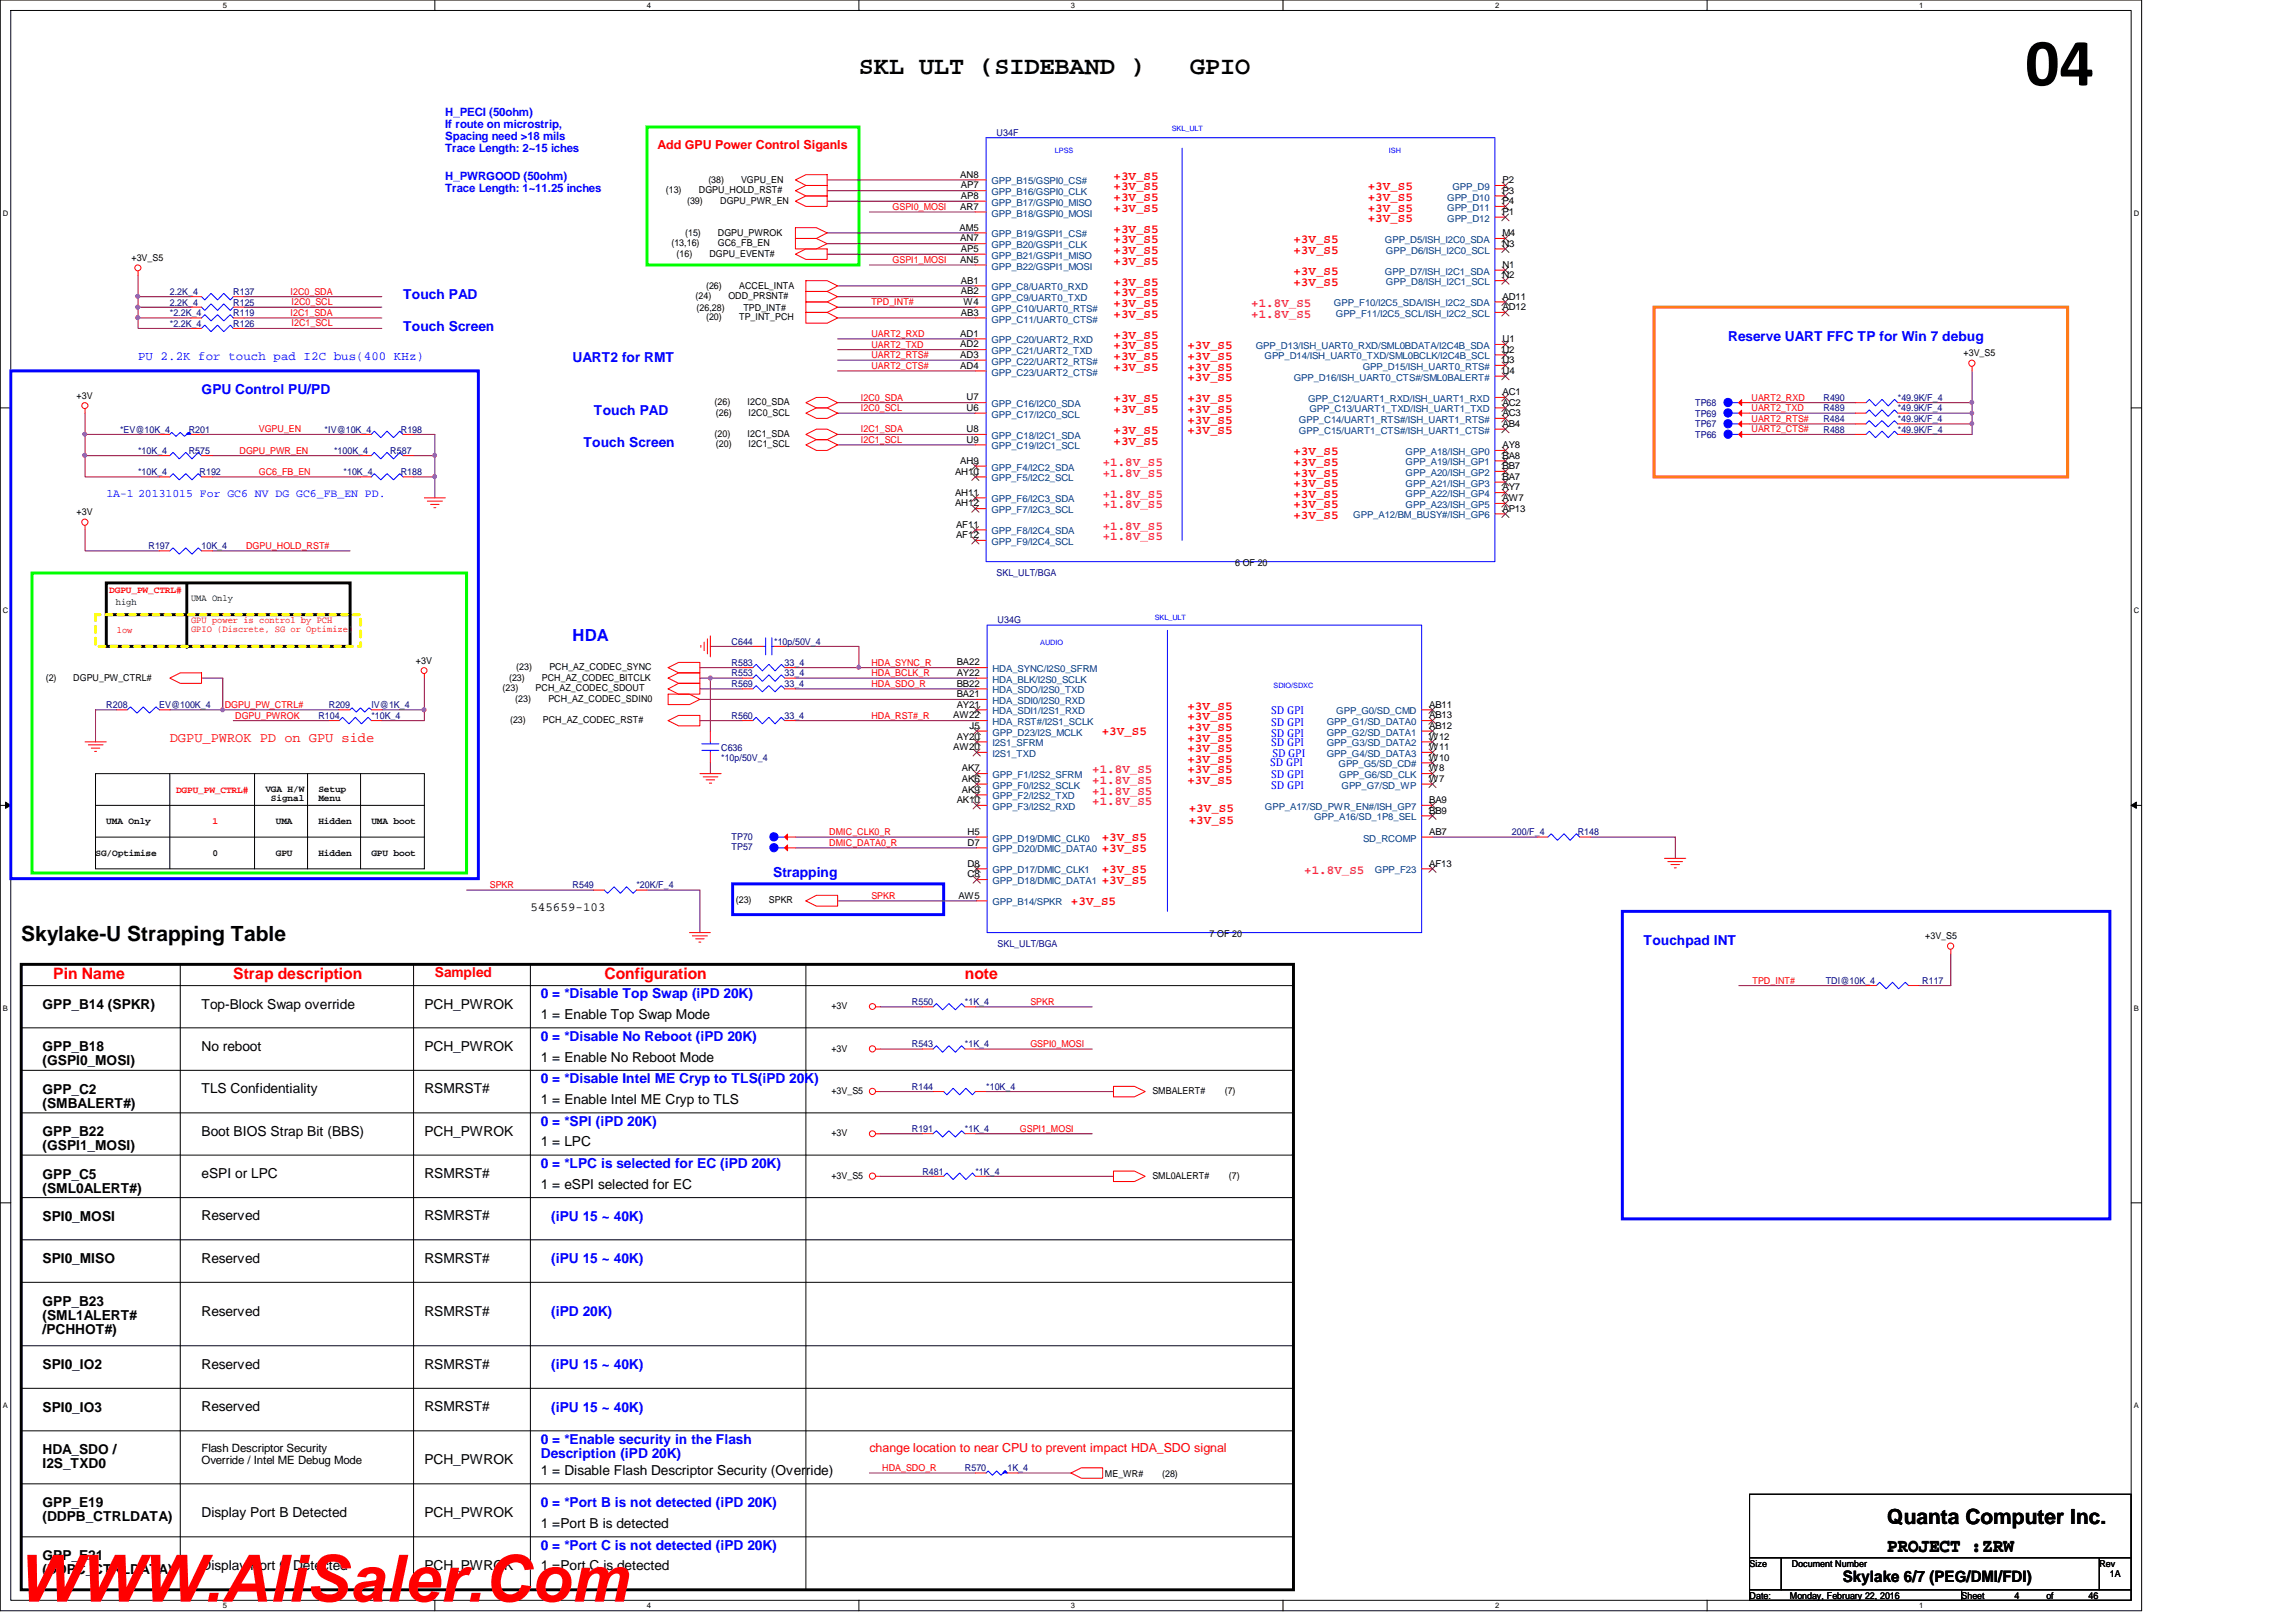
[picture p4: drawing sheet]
<svg xmlns="http://www.w3.org/2000/svg" width="297mm" height="210mm" viewBox="0 0 297 210" stroke-linecap="round" stroke-linejoin="round" font-family="sans-serif">
<defs><g id="words">
<text font-size="8.8" x="262" y="11">04</text>
<text font-size="8.5" fill="#f00" x="2.5" y="207.3">WWW.AliSaler.Com</text>
<g font-size="3.3">
<text x="111.1" y="9.6">SKL ULT (SIDEBAND )</text>
<text x="154" y="9.6">GPIO</text>
</g>
<g font-size="2.7">
<text x="2.7" y="121.8">Skylake-U Strapping Table</text>
<text x="244.2" y="197.3">Quanta Computer Inc.</text>
</g>
<text font-size="2.3" x="244.2" y="200.8">PROJECT :ZRW</text>
<text font-size="2.2" fill="#00f" x="74.1" y="82.9">HDA</text>
<g font-size="2" fill="#f00">
<text x="6.9" y="126.7">Pin Name</text>
<text x="30.2" y="126.7">Strap description</text>
<text x="78.2" y="126.7">Configuration</text>
<text x="124.8" y="126.7">note</text>
</g>
<text font-size="2" x="238.4" y="204.8">Skylake 6/7 (PEG/DMI/FDI)</text>
<g font-size="1.8" fill="#00f">
<text x="52.2" y="38.6">Touch PAD</text>
<text x="52.2" y="42.8">Touch Screen</text>
<text x="74.1" y="46.9">UART2 for RMT</text>
<text x="223.6" y="44.2">Reserve UART FFC TP for Win 7 debug</text>
<text x="26.1" y="51">GPU Control PU/PD</text>
<text x="76.8" y="53.8">Touch PAD</text>
<text x="75.5" y="57.9">Touch Screen</text>
<text x="100" y="113.5">Strapping</text>
<text x="212.6" y="122.3">Touchpad INT</text>
<text x="70" y="129.2">0 = *Disable Top Swap (iPD 20K)</text>
<text x="70" y="134.7">0 = *Disable No Reboot (iPD 20K)</text>
<text x="70" y="140.2">0 = *Disable Intel ME Cryp to TLS(iPD 20K)</text>
<text x="70" y="145.7">0 = *SPI (iPD 20K)</text>
<text x="70" y="151.1">0 = *LPC is selected for EC (iPD 20K)</text>
<text x="71.3" y="158">(iPU 15 ~ 40K)</text>
<text x="71.3" y="163.5">(iPU 15 ~ 40K)</text>
<text x="71.3" y="170.3">(iPD 20K)</text>
<text x="71.3" y="177.2">(iPU 15 ~ 40K)</text>
<text x="71.3" y="182.7">(iPU 15 ~ 40K)</text>
<text x="70" y="186.8">0 = *Enable security in the Flash</text>
<text x="70" y="188.6">Description (iPD 20K)</text>
<text x="70" y="195">0 = *Port B is not detected (iPD 20K)</text>
<text x="70" y="200.5">0 = *Port C is not detected (iPD 20K)</text>
</g>
<g font-size="1.8" fill="#f00">
<text x="22" y="96">DGPU_PWROK PD on GPU side</text>
<text x="56.3" y="126.4">Sampled</text>
</g>
<g font-size="1.8">
<text x="5.5" y="130.6">GPP_B14 (SPKR)</text>
<text x="26.1" y="130.5">Top-Block Swap override</text>
<text x="54.9" y="130.5">PCH_PWROK</text>
<text x="70" y="131.9">1 = Enable Top Swap Mode</text>
<text x="5.5" y="136.1">GPP_B18</text>
<text x="5.5" y="137.9">(GSPI0_MOSI)</text>
<text x="26.1" y="136">No reboot</text>
<text x="54.9" y="136">PCH_PWROK</text>
<text x="70" y="137.4">1 = Enable No Reboot Mode</text>
<text x="5.5" y="141.5">GPP_C2</text>
<text x="5.5" y="143.3">(SMBALERT#)</text>
<text x="26.1" y="141.5">TLS Confidentiality</text>
<text x="54.9" y="141.5">RSMRST#</text>
<text x="70" y="142.9">1 = Enable Intel ME Cryp to TLS</text>
<text x="5.5" y="147">GPP_B22</text>
<text x="5.5" y="148.8">(GSPI1_MOSI)</text>
<text x="26.1" y="147">Boot BIOS Strap Bit (BBS)</text>
<text x="54.9" y="147">PCH_PWROK</text>
<text x="70" y="148.3">1 = LPC</text>
<text x="5.5" y="152.5">GPP_C5</text>
<text x="5.5" y="154.3">(SML0ALERT#)</text>
<text x="26.1" y="152.5">eSPI or LPC</text>
<text x="54.9" y="152.5">RSMRST#</text>
<text x="70" y="153.8">1 = eSPI selected for EC</text>
<text x="5.5" y="158">SPI0_MOSI</text>
<text x="26.1" y="157.9">Reserved</text>
<text x="54.9" y="157.9">RSMRST#</text>
<text x="5.5" y="163.5">SPI0_MISO</text>
<text x="26.1" y="163.4">Reserved</text>
<text x="54.9" y="163.4">RSMRST#</text>
<text x="5.5" y="169">GPP_B23</text>
<text x="5.5" y="170.8">(SML1ALERT#</text>
<text x="5.5" y="172.6">/PCHHOT#)</text>
<text x="26.1" y="170.3">Reserved</text>
<text x="54.9" y="170.3">RSMRST#</text>
<text x="5.5" y="177.2">SPI0_IO2</text>
<text x="26.1" y="177.2">Reserved</text>
<text x="54.9" y="177.2">RSMRST#</text>
<text x="5.5" y="182.7">SPI0_IO3</text>
<text x="26.1" y="182.6">Reserved</text>
<text x="54.9" y="182.6">RSMRST#</text>
<text x="5.5" y="188.2">HDA_SDO /</text>
<text x="5.5" y="190">I2S_TXD0</text>
<text x="54.9" y="189.5">PCH_PWROK</text>
<text x="70" y="190.9">1 = Disable Flash Descriptor Security (Override)</text>
<text x="5.5" y="195">GPP_E19</text>
<text x="5.5" y="196.8">(DDPB_CTRLDATA)</text>
<text x="26.1" y="196.3">Display Port B Detected</text>
<text x="54.9" y="196.3">PCH_PWROK</text>
<text x="70" y="197.7">1 =Port B is detected</text>
<text x="5.5" y="201.9">GPP_E21</text>
<text x="5.5" y="203.7">(DDPC_CTRLDATA)</text>
<text x="26.1" y="203.2">Display Port C Detected</text>
<text x="54.9" y="203.2">PCH_PWROK</text>
<text x="70" y="203.2">1 =Port C is detected</text>
</g>
<g font-size="1.6" fill="#f00">
<text x="85" y="19.3">Add GPU Power Control Siganls</text>
<text x="144.1" y="23.3">+3V_S5</text>
<text x="144.1" y="26">+3V_S5</text>
<text x="144.1" y="27.4">+3V_S5</text>
<text x="144.1" y="24.6">+3V_S5</text>
<text x="176.9" y="24.6">+3V_S5</text>
<text x="176.9" y="26">+3V_S5</text>
<text x="176.9" y="27.4">+3V_S5</text>
<text x="176.9" y="28.8">+3V_S5</text>
<text x="144.1" y="30.1">+3V_S5</text>
<text x="144.1" y="31.5">+3V_S5</text>
<text x="144.1" y="32.9">+3V_S5</text>
<text x="144.1" y="34.2">+3V_S5</text>
<text x="167.3" y="31.5">+3V_S5</text>
<text x="167.3" y="32.9">+3V_S5</text>
<text x="167.3" y="35.6">+3V_S5</text>
<text x="144.1" y="37">+3V_S5</text>
<text x="144.1" y="38.4">+3V_S5</text>
<text x="144.1" y="39.8">+3V_S5</text>
<text x="144.1" y="41.1">+3V_S5</text>
<text x="167.3" y="37">+3V_S5</text>
<text x="144.1" y="43.9">+3V_S5</text>
<text x="144.1" y="45.2">+3V_S5</text>
<text x="144.1" y="46.6">+3V_S5</text>
<text x="144.1" y="48">+3V_S5</text>
<text x="153.6" y="45.2">+3V_S5</text>
<text x="153.6" y="46.6">+3V_S5</text>
<text x="153.6" y="48">+3V_S5</text>
<text x="144.1" y="52.1">+3V_S5</text>
<text x="144.1" y="53.5">+3V_S5</text>
<text x="153.6" y="49.4">+3V_S5</text>
<text x="153.6" y="52.1">+3V_S5</text>
<text x="153.6" y="53.5">+3V_S5</text>
<text x="144.1" y="56.2">+3V_S5</text>
<text x="144.1" y="57.6">+3V_S5</text>
<text x="153.6" y="54.8">+3V_S5</text>
<text x="153.6" y="56.2">+3V_S5</text>
<text x="167.3" y="58.9">+3V_S5</text>
<text x="167.3" y="60.3">+3V_S5</text>
<text x="167.3" y="61.7">+3V_S5</text>
<text x="167.3" y="63.1">+3V_S5</text>
<text x="167.3" y="64.4">+3V_S5</text>
<text x="167.3" y="65.8">+3V_S5</text>
<text x="167.3" y="67.2">+3V_S5</text>
<text x="142.5" y="95.2">+3V_S5</text>
<text x="153.6" y="91.9">+3V_S5</text>
<text x="153.6" y="93.2">+3V_S5</text>
<text x="153.6" y="94.6">+3V_S5</text>
<text x="153.6" y="96">+3V_S5</text>
<text x="153.6" y="97.4">+3V_S5</text>
<text x="153.6" y="98.7">+3V_S5</text>
<text x="153.6" y="100.1">+3V_S5</text>
<text x="153.6" y="101.5">+3V_S5</text>
<text x="153.8" y="105">+3V_S5</text>
<text x="153.8" y="106.7">+3V_S5</text>
<text x="142.5" y="108.9">+3V_S5</text>
<text x="142.5" y="110.2">+3V_S5</text>
<text x="142.5" y="113">+3V_S5</text>
<text x="138.6" y="117.1">+3V_S5</text>
<text x="142.5" y="114.3">+3V_S5</text>
<text x="112.5" y="188">change location to near CPU to prevent impact HDA_SDO signal</text>
</g>
<g font-size="1.6" fill="#ff0080">
<text x="161.9" y="39.8">+1.8V_S5</text>
<text x="161.9" y="41.1">+1.8V_S5</text>
<text x="142.7" y="60.3">+1.8V_S5</text>
<text x="142.7" y="61.7">+1.8V_S5</text>
<text x="142.7" y="64.4">+1.8V_S5</text>
<text x="142.7" y="65.8">+1.8V_S5</text>
<text x="142.7" y="68.5">+1.8V_S5</text>
<text x="142.7" y="69.9">+1.8V_S5</text>
<text x="141.3" y="100.1">+1.8V_S5</text>
<text x="141.3" y="101.5">+1.8V_S5</text>
<text x="141.3" y="102.8">+1.8V_S5</text>
<text x="141.3" y="104.2">+1.8V_S5</text>
<text x="168.7" y="113.1">+1.8V_S5</text>
</g>
<text font-size="1.6" fill="#00f" x="17.9" y="46.5">PU 2.2K for touch pad I2C bus(400 KHz)</text>
<text font-size="1.6" x="68.6" y="117.9">545659-103</text>
<g font-size="1.5" fill="#00f">
<text x="57.6" y="15.1">H_PECI (50ohm)</text>
<text x="57.6" y="16.6">If route on microstrip,</text>
<text x="57.6" y="23.3">H_PWRGOOD (50ohm)</text>
<text x="57.6" y="18.1">Spacing need &gt;18 mils</text>
<text x="57.6" y="19.6">Trace Length: 2~15 iches</text>
<text x="57.6" y="24.8">Trace Length: 1~11.25 inches</text>
<text x="13.8" y="64.3">1A-1</text>
<text x="17.9" y="64.3">20131015 For GC6 NV DG GC6_FB_EN PD.</text>
<text x="164.5" y="92.5">SD GPI</text>
<text x="164.5" y="94">SD GPI</text>
<text x="164.5" y="95.3">SD GPI</text>
<text x="164.3" y="99.2">SD GPI</text>
<text x="164.5" y="96.6">SD GPI</text>
<text x="164.5" y="100.7">SD GPI</text>
<text x="164.6" y="98">SD GPI</text>
<text x="164.5" y="102.1">SD GPI</text>
</g>
<g font-size="1.5">
<text x="26.1" y="187.9">Flash Descriptor Security</text>
<text x="26.1" y="189.4">Override / Intel ME Debug Mode</text>
</g>
<g font-size="1.2" fill="#000080">
<text x="128.9" y="17.6">U34F</text>
<text x="22" y="39.5">2.2K_4</text>
<text x="22" y="38.1">2.2K_4</text>
<text x="22" y="40.9">*2.2K_4</text>
<text x="30.2" y="39.5">R125</text>
<text x="30.2" y="38.1">R137</text>
<text x="30.2" y="40.9">R119</text>
<text x="22" y="42.3">*2.2K_4</text>
<text x="30.2" y="42.3">R126</text>
<text x="219.3" y="53.9">TP69</text>
<text x="219.3" y="52.6">TP68</text>
<text x="235.9" y="53.3">R489</text>
<text x="235.9" y="51.9">R490</text>
<text x="245.5" y="53.3">*49.9K/F_4</text>
<text x="245.5" y="51.9">*49.9K/F_4</text>
<text x="15.5" y="56">*EV@10K_4</text>
<text x="17.9" y="58.7">*10K_4</text>
<text x="24.4" y="56">R201</text>
<text x="24.4" y="58.7">R575</text>
<text x="42" y="56">*IV@10K_4</text>
<text x="43.2" y="58.7">*100K_4</text>
<text x="50.5" y="58.7">R587</text>
<text x="51.9" y="56">R198</text>
<text x="219.3" y="55.3">TP67</text>
<text x="219.3" y="56.7">TP66</text>
<text x="235.9" y="54.6">R484</text>
<text x="235.9" y="56">R488</text>
<text x="245.5" y="54.6">*49.9K/F_4</text>
<text x="245.5" y="56">*49.9K/F_4</text>
<text x="17.9" y="61.5">*10K_4</text>
<text x="25.8" y="61.5">R192</text>
<text x="44.4" y="61.5">*10K_4</text>
<text x="51.9" y="61.5">R188</text>
<text x="19.2" y="71.1">R197</text>
<text x="26.1" y="71.1">10K_4</text>
<text x="128.9" y="74.5">SKL_ULT/BGA</text>
<text x="94.7" y="83.4">C644</text>
<text x="100.2" y="83.4">*10p/50V_4</text>
<text x="129.1" y="80.7">U34G</text>
<text x="94.6" y="88.9">R569</text>
<text x="94.7" y="87.5">R553</text>
<text x="94.7" y="86.1">R583</text>
<text x="101.5" y="88.9">33_4</text>
<text x="101.5" y="87.5">33_4</text>
<text x="101.5" y="86.1">33_4</text>
<text x="13.8" y="91.6">R208</text>
<text x="20.6" y="91.6">EV@100K_4</text>
<text x="41.2" y="93">R104</text>
<text x="42.5" y="91.6">R209</text>
<text x="48" y="93">*10K_4</text>
<text x="48" y="91.6">IV@1K_4</text>
<text x="94.6" y="93">R560</text>
<text x="101.5" y="93">33_4</text>
<text x="93.3" y="97.1">C636</text>
<text x="93.3" y="98.5">*10p/50V_4</text>
<text x="94.6" y="108.7">TP70</text>
<text x="94.7" y="110">TP57</text>
<text x="195.6" y="108.1">200/F_4</text>
<text x="204.1" y="108.1">R148</text>
<text x="74.1" y="115">R549</text>
<text x="82.3" y="115">*20K/F_4</text>
<text x="129.1" y="122.5">SKL_ULT/BGA</text>
<text x="118" y="130">R550</text>
<text x="124.8" y="130">*1K_4</text>
<text x="236.2" y="127.3">TDI@10K_4</text>
<text x="248.7" y="127.3">R117</text>
<text x="118" y="135.5">R543</text>
<text x="124.8" y="135.5">*1K_4</text>
<text x="118" y="141">R144</text>
<text x="127.6" y="141">*10K_4</text>
<text x="118" y="146.5">R191</text>
<text x="124.8" y="146.5">*1K_4</text>
<text x="119.3" y="152">R481</text>
<text x="126.2" y="152">*1K_4</text>
<text x="124.8" y="190.4">R570</text>
<text x="130.3" y="190.4">1K_4</text>
</g>
<g font-size="1.2">
<text x="91.6" y="23.6">(38)</text>
<text x="95.9" y="23.6">VGPU_EN</text>
<text x="124.2" y="23">AN8</text>
<text x="194.4" y="23.7">P2</text>
<text x="86.1" y="25">(13)</text>
<text x="88.9" y="26.4">(39)</text>
<text x="90.4" y="25">DGPU_HOLD_RST#</text>
<text x="93.2" y="26.4">DGPU_PWR_EN</text>
<text x="124.2" y="29.8">AM5</text>
<text x="124.2" y="27.1">AR7</text>
<text x="124.3" y="25.7">AP8</text>
<text x="124.3" y="24.4">AP7</text>
<text x="194.4" y="27.8">P1</text>
<text x="194.4" y="26.4">P4</text>
<text x="194.4" y="25.1">P3</text>
<text x="17" y="33.8">+3V_S5</text>
<text x="86.9" y="31.8">(13,16)</text>
<text x="87.5" y="33.2">(16)</text>
<text x="88.6" y="30.5">(15)</text>
<text x="91.8" y="33.2">DGPU_EVENT#</text>
<text x="92.9" y="31.8">GC6_FB_EN</text>
<text x="92.9" y="30.5">DGPU_PWROK</text>
<text x="124.2" y="34">AN5</text>
<text x="124.2" y="31.2">AN7</text>
<text x="124.3" y="32.6">AP5</text>
<text x="194.4" y="34.7">N1</text>
<text x="194.4" y="30.6">M4</text>
<text x="194.4" y="31.9">N3</text>
<text x="90" y="38.7">(24)</text>
<text x="90.1" y="40.2">(26,28)</text>
<text x="91.3" y="37.3">(26)</text>
<text x="91.3" y="41.4">(20)</text>
<text x="94.2" y="38.7">ODD_PRSNT#</text>
<text x="95.6" y="41.4">TP_INT_PCH</text>
<text x="95.6" y="37.3">ACCEL_INTA</text>
<text x="96.2" y="40.2">TPD_INT#</text>
<text x="124.3" y="38.1">AB2</text>
<text x="124.3" y="36.7">AB1</text>
<text x="124.3" y="40.8">AB3</text>
<text x="124.7" y="39.5">W4</text>
<text x="194.4" y="40.1">AD12</text>
<text x="194.4" y="38.8">AD11</text>
<text x="194.4" y="36">N2</text>
<text x="124.2" y="47.7">AD4</text>
<text x="124.2" y="46.3">AD3</text>
<text x="124.2" y="45">AD2</text>
<text x="124.2" y="43.6">AD1</text>
<text x="194.4" y="45.6">U2</text>
<text x="194.4" y="47">U3</text>
<text x="194.4" y="44.3">U1</text>
<text x="254" y="46.1">+3V_S5</text>
<text x="9.9" y="51.6">+3V</text>
<text x="92.5" y="52.4">(26)</text>
<text x="92.6" y="53.8">(26)</text>
<text x="96.7" y="52.4">I2C0_SDA</text>
<text x="96.9" y="53.8">I2C0_SCL</text>
<text x="125" y="53.2">U6</text>
<text x="125" y="51.8">U7</text>
<text x="194.4" y="48.4">U4</text>
<text x="194.4" y="53.8">AC3</text>
<text x="194.4" y="51.1">AC1</text>
<text x="194.4" y="52.5">AC2</text>
<text x="92.5" y="56.6">(20)</text>
<text x="92.6" y="57.9">(20)</text>
<text x="96.7" y="56.6">I2C1_SDA</text>
<text x="96.9" y="57.9">I2C1_SCL</text>
<text x="125" y="57.3">U9</text>
<text x="125" y="55.9">U8</text>
<text x="194.4" y="55.2">AB4</text>
<text x="194.4" y="59.3">BA8</text>
<text x="194.4" y="58">AY8</text>
<text x="123.6" y="65.5">AH12</text>
<text x="123.6" y="64.1">AH11</text>
<text x="123.6" y="61.4">AH10</text>
<text x="124.2" y="60">AH9</text>
<text x="194.4" y="64.9">AW7</text>
<text x="194.4" y="63.5">AY7</text>
<text x="194.4" y="62.1">BA7</text>
<text x="194.4" y="60.7">BB7</text>
<text x="9.9" y="66.7">+3V</text>
<text x="123.7" y="69.6">AF12</text>
<text x="123.7" y="68.3">AF11</text>
<text x="194.4" y="66.2">AP13</text>
<text x="24.7" y="77.8">UMA Only</text>
<text x="159.8" y="73.3">6 OF 20</text>
<text x="15" y="78.2">high</text>
<text x="5.9" y="88.1">(2)</text>
<text x="9.5" y="88.1">DGPU_PW_CTRL#</text>
<text x="53.8" y="85.9">+3V</text>
<text x="65" y="89.4">(23)</text>
<text x="65.9" y="88.1">(23)</text>
<text x="66.8" y="86.7">(23)</text>
<text x="69.3" y="89.4">PCH_AZ_CODEC_SDOUT</text>
<text x="70.1" y="88.1">PCH_AZ_CODEC_BITCLK</text>
<text x="71.1" y="86.7">PCH_AZ_CODEC_SYNC</text>
<text x="123.8" y="88.9">BB22</text>
<text x="123.8" y="87.5">AY22</text>
<text x="123.8" y="86.1">BA22</text>
<text x="66" y="93.6">(23)</text>
<text x="66.7" y="90.8">(23)</text>
<text x="70.2" y="93.6">PCH_AZ_CODEC_RST#</text>
<text x="70.9" y="90.8">PCH_AZ_CODEC_SDIN0</text>
<text x="123.3" y="93">AW22</text>
<text x="123.8" y="95.7">AY20</text>
<text x="123.8" y="91.6">AY21</text>
<text x="123.8" y="90.2">BA21</text>
<text x="125.4" y="94.3">J5</text>
<text x="184.9" y="95.7">W12</text>
<text x="184.9" y="94.3">AB12</text>
<text x="184.9" y="93">AB13</text>
<text x="184.9" y="91.6">AB11</text>
<text x="123.3" y="97.1">AW20</text>
<text x="124.5" y="101.2">AK6</text>
<text x="124.5" y="99.8">AK7</text>
<text x="184.9" y="97.1">W11</text>
<text x="184.9" y="98.4">W10</text>
<text x="184.9" y="101.2">W7</text>
<text x="184.9" y="99.8">W8</text>
<text x="13.8" y="106.6">UMA Only</text>
<text x="34.3" y="102.5">VGA H/W</text>
<text x="35" y="103.7">Signal</text>
<text x="35.7" y="106.6">UMA</text>
<text x="41.2" y="102.5">Setup</text>
<text x="41.2" y="103.7">Menu</text>
<text x="41.2" y="106.6">Hidden</text>
<text x="48" y="106.6">UMA boot</text>
<text x="123.8" y="103.9">AK10</text>
<text x="124.5" y="102.6">AK9</text>
<text x="184.9" y="105.3">BB9</text>
<text x="184.9" y="103.9">BA9</text>
<text x="12.4" y="110.7">SG/Optimise</text>
<text x="27.5" y="110.7">0</text>
<text x="35.7" y="110.7">GPU</text>
<text x="41.2" y="110.7">Hidden</text>
<text x="48" y="110.7">GPU boot</text>
<text x="125.2" y="113.5">C8</text>
<text x="125.2" y="112.1">D8</text>
<text x="125.2" y="109.4">D7</text>
<text x="125.2" y="108">H5</text>
<text x="184.9" y="108">AB7</text>
<text x="184.9" y="112.1">AF13</text>
<text x="95.2" y="116.9">(23)</text>
<text x="99.5" y="116.9">SPKR</text>
<text x="124" y="116.3">AW5</text>
<text x="156.5" y="121.3">7 OF 20</text>
<text x="249.1" y="121.5">+3V_S5</text>
<text x="107.6" y="130.6">+3V</text>
<text x="107.6" y="136.1">+3V</text>
<text x="107.6" y="141.6">+3V_S5</text>
<text x="149.1" y="141.6">SMBALERT#</text>
<text x="158.4" y="141.6">(7)</text>
<text x="107.6" y="147.1">+3V</text>
<text x="107.6" y="152.6">+3V_S5</text>
<text x="149.1" y="152.6">SML0ALERT#</text>
<text x="159" y="152.6">(7)</text>
<text x="143" y="191.1">ME_WR#</text>
<text x="150.4" y="191.1">(28)</text>
<text x="226.3" y="202.7">Size</text>
<text x="231.8" y="202.7">Document Number</text>
<text x="271.6" y="202.7">Rev</text>
<text x="226.3" y="206.9">Date:</text>
<text x="231.6" y="206.9">Monday, February 22, 2016</text>
<text x="253.8" y="206.9">Sheet</text>
<text x="260.6" y="206.9">4</text>
<text x="264.7" y="206.9">of</text>
<text x="270.2" y="206.9">46</text>
<text x="273" y="204.1">1A</text>
</g>
<g font-size="1.2" fill="#004080">
<text x="128.3" y="23.9">GPP_B15/GSPI0_CS#</text>
<text x="128.3" y="28">GPP_B18/GSPI0_MOSI</text>
<text x="128.3" y="26.6">GPP_B17/GSPI0_MISO</text>
<text x="128.3" y="25.3">GPP_B16/GSPI0_CLK</text>
<text x="187.2" y="28.7">GPP_D12</text>
<text x="187.2" y="27.3">GPP_D11</text>
<text x="187.2" y="25.9">GPP_D10</text>
<text x="187.9" y="24.6">GPP_D9</text>
<text x="128.3" y="34.9">GPP_B22/GSPI1_MOSI</text>
<text x="128.3" y="33.5">GPP_B21/GSPI1_MISO</text>
<text x="128.3" y="32.1">GPP_B20/GSPI1_CLK</text>
<text x="128.3" y="30.7">GPP_B19/GSPI1_CS#</text>
<text x="179.2" y="35.6">GPP_D7/ISH_I2C1_SDA</text>
<text x="179.2" y="31.5">GPP_D5/ISH_I2C0_SDA</text>
<text x="179.3" y="32.8">GPP_D6/ISH_I2C0_SCL</text>
<text x="128.3" y="39">GPP_C9/UART0_TXD</text>
<text x="128.3" y="37.6">GPP_C8/UART0_RXD</text>
<text x="128.3" y="41.7">GPP_C11/UART0_CTS#</text>
<text x="128.3" y="40.3">GPP_C10/UART0_RTS#</text>
<text x="172.6" y="39.7">GPP_F10/I2C5_SDA/ISH_I2C2_SDA</text>
<text x="172.8" y="41">GPP_F11/I2C5_SCL/ISH_I2C2_SCL</text>
<text x="179.3" y="36.9">GPP_D8/ISH_I2C1_SCL</text>
<text x="128.3" y="47.2">GPP_C22/UART2_RTS#</text>
<text x="128.3" y="45.8">GPP_C21/UART2_TXD</text>
<text x="128.3" y="44.4">GPP_C20/UART2_RXD</text>
<text x="162.5" y="45.2">GPP_D13/ISH_UART0_RXD/SML0BDATA/I2C4B_SDA</text>
<text x="163.6" y="46.5">GPP_D14/ISH_UART0_TXD/SML0BCLK/I2C4B_SCL</text>
<text x="176.3" y="47.9">GPP_D15/ISH_UART0_RTS#</text>
<text x="128.3" y="48.6">GPP_C23/UART2_CTS#</text>
<text x="128.3" y="52.7">GPP_C16/I2C0_SDA</text>
<text x="167.4" y="49.3">GPP_D16/ISH_UART0_CTS#/SML0BALERT#</text>
<text x="169.2" y="52">GPP_C12/UART1_RXD/ISH_UART1_RXD</text>
<text x="169.4" y="53.4">GPP_C13/UART1_TXD/ISH_UART1_TXD</text>
<text x="128.3" y="58.2">GPP_C19/I2C1_SCL</text>
<text x="128.3" y="56.8">GPP_C18/I2C1_SDA</text>
<text x="128.3" y="54.1">GPP_C17/I2C0_SCL</text>
<text x="168" y="56.1">GPP_C15/UART1_CTS#/ISH_UART1_CTS#</text>
<text x="168" y="54.7">GPP_C14/UART1_RTS#/ISH_UART1_RTS#</text>
<text x="181.8" y="58.9">GPP_A18/ISH_GP0</text>
<text x="128.3" y="65">GPP_F6/I2C3_SDA</text>
<text x="128.3" y="62.3">GPP_F5/I2C2_SCL</text>
<text x="128.3" y="60.9">GPP_F4/I2C2_SDA</text>
<text x="181.8" y="65.7">GPP_A23/ISH_GP5</text>
<text x="181.8" y="64.3">GPP_A22/ISH_GP4</text>
<text x="181.8" y="63">GPP_A21/ISH_GP3</text>
<text x="181.8" y="61.6">GPP_A20/ISH_GP2</text>
<text x="181.8" y="60.2">GPP_A19/ISH_GP1</text>
<text x="128.3" y="70.5">GPP_F9/I2C4_SCL</text>
<text x="128.3" y="69.2">GPP_F8/I2C4_SDA</text>
<text x="128.3" y="66.4">GPP_F7/I2C3_SCL</text>
<text x="175.1" y="67.1">GPP_A12/BM_BUSY#/ISH_GP6</text>
<text x="128.4" y="89.7">HDA_SDO/I2S0_TXD</text>
<text x="128.4" y="88.3">HDA_BLK/I2S0_SCLK</text>
<text x="128.4" y="87">HDA_SYNC/I2S0_SFRM</text>
<text x="128.4" y="95.2">GPP_D23/I2S_MCLK</text>
<text x="128.4" y="93.8">HDA_RST#/I2S1_SCLK</text>
<text x="128.4" y="92.5">HDA_SDI1/I2S1_RXD</text>
<text x="128.4" y="91.1">HDA_SDI0/I2S0_RXD</text>
<text x="171.6" y="95.2">GPP_G2/SD_DATA1</text>
<text x="171.6" y="93.8">GPP_G1/SD_DATA0</text>
<text x="172.9" y="92.5">GPP_G0/SD_CMD</text>
<text x="128.4" y="100.7">GPP_F1/I2S2_SFRM</text>
<text x="128.4" y="98">I2S1_TXD</text>
<text x="128.4" y="96.6">I2S1_SFRM</text>
<text x="171.6" y="98">GPP_G4/SD_DATA3</text>
<text x="171.6" y="96.6">GPP_G3/SD_DATA2</text>
<text x="173.2" y="99.3">GPP_G5/SD_CD#</text>
<text x="173.3" y="100.7">GPP_G6/SD_CLK</text>
<text x="128.4" y="104.8">GPP_F3/I2S2_RXD</text>
<text x="128.4" y="103.5">GPP_F2/I2S2_TXD</text>
<text x="128.4" y="102.1">GPP_F0/I2S2_SCLK</text>
<text x="163.6" y="104.8">GPP_A17/SD_PWR_EN#/ISH_GP7</text>
<text x="170" y="106.2">GPP_A16/SD_1P8_SEL</text>
<text x="173.6" y="102.1">GPP_G7/SD_WP</text>
<text x="128.4" y="113">GPP_D17/DMIC_CLK1</text>
<text x="128.4" y="110.3">GPP_D20/DMIC_DATA0</text>
<text x="128.4" y="108.9">GPP_D19/DMIC_CLK0</text>
<text x="176.3" y="108.9">SD_RCOMP</text>
<text x="177.9" y="113">GPP_F23</text>
<text x="128.4" y="117.2">GPP_B14/SPKR</text>
<text x="128.4" y="114.4">GPP_D18/DMIC_DATA1</text>
</g>
<g font-size="1.2" fill="#f00">
<text x="115.5" y="27.2">GSPI0_MOSI</text>
<text x="115.5" y="34">GSPI1_MOSI</text>
<text x="37.6" y="40.9">I2C1_SDA</text>
<text x="37.6" y="38.1">I2C0_SDA</text>
<text x="37.7" y="39.5">I2C0_SCL</text>
<text x="112.7" y="39.5">TPD_INT#</text>
<text x="37.7" y="42.2">I2C1_SCL</text>
<text x="112.7" y="46.4">UART2_RTS#</text>
<text x="112.7" y="47.8">UART2_CTS#</text>
<text x="112.7" y="45">UART2_TXD</text>
<text x="112.7" y="43.6">UART2_RXD</text>
<text x="111.4" y="53.2">I2C0_SCL</text>
<text x="111.4" y="51.9">I2C0_SDA</text>
<text x="226.6" y="53.2">UART2_TXD</text>
<text x="226.6" y="51.9">UART2_RXD</text>
<text x="31" y="58.7">DGPU_PWR_EN</text>
<text x="33.5" y="56">VGPU_EN</text>
<text x="111.4" y="57.3">I2C1_SCL</text>
<text x="111.4" y="56">I2C1_SDA</text>
<text x="226.6" y="56">UART2_CTS#</text>
<text x="226.6" y="54.6">UART2_RTS#</text>
<text x="33.5" y="61.5">GC6_FB_EN</text>
<text x="31.8" y="71">DGPU_HOLD_RST#</text>
<text x="14.1" y="76.7">DGPU_PW_CTRL#</text>
<text x="15.1" y="81.9">low</text>
<text x="24.7" y="80.6">GPU power is control by PCH</text>
<text x="24.7" y="81.8">GPIO (Discrete, SG or Optimize)</text>
<text x="112.7" y="87.5">HDA_BCLK_R</text>
<text x="112.7" y="88.9">HDA_SDO_R</text>
<text x="112.7" y="86.1">HDA_SYNC_R</text>
<text x="29.1" y="91.6">DGPU_PW_CTRL#</text>
<text x="30.4" y="93">DGPU_PWROK</text>
<text x="112.7" y="93">HDA_RST#_R</text>
<text x="22.8" y="102.6">DGPU_PW_CTRL#</text>
<text x="27.5" y="106.6">1</text>
<text x="107.3" y="109.5">DMIC_DATA0_R</text>
<text x="107.3" y="108.1">DMIC_CLK0_R</text>
<text x="63.4" y="114.9">SPKR</text>
<text x="112.7" y="116.3">SPKR</text>
<text x="133.3" y="130">SPKR</text>
<text x="226.7" y="127.3">TPD_INT#</text>
<text x="133.3" y="135.5">GSPI0_MOSI</text>
<text x="131.9" y="146.5">GSPI1_MOSI</text>
<text x="114.1" y="190.4">HDA_SDO_R</text>
</g>
<g font-size="1">
<text x="28.8" y="1">5</text>
<text x="83.7" y="1">4</text>
<text x="138.6" y="1">3</text>
<text x="193.4" y="1">2</text>
<text x="248.3" y="1">1</text>
<text x=".4" y="27.9">D</text>
<text x="276.1" y="27.9">D</text>
<text x=".4" y="79.4">C</text>
<text x="276.1" y="79.4">C</text>
<text x=".4" y="130.8">B</text>
<text x="276.1" y="130.8">B</text>
<text x=".4" y="182.2">A</text>
<text x="276.1" y="182.2">A</text>
<text x="28.8" y="208.1">5</text>
<text x="83.7" y="208.1">4</text>
<text x="138.6" y="208.1">3</text>
<text x="193.4" y="208.1">2</text>
<text x="248.3" y="208.1">1</text>
</g>
<g font-size=".9" fill="#00f">
<text x="151.6" y="17">SKL_ULT</text>
<text x="136.5" y="19.8">LPSS</text>
<text x="179.7" y="19.8">ISH</text>
<text x="134.6" y="83.5">AUDIO</text>
<text x="149.4" y="80.3">SKL_ULT</text>
<text x="164.8" y="89">SDIO/SDXC</text>
</g>
</g></defs>
<path d="M0 0h277.1v208.4h-277.1zM1.4 1.4h274.3v205.7h-274.3z" fill="none" stroke="#000" stroke-width=".13"/>
<g fill="#fff">
<path d="M28.8 .1h.6v1.1h-.6z"/>
<path d="M28.8 207.2h.6v1.1h-.6z"/>
</g>
<path d="M56.3 0v1.4M56.3 207.1v1.3" fill="none" stroke="#000" stroke-width=".13"/>
<g fill="#fff">
<path d="M83.7 .1h.5v1.1h-.5z"/>
<path d="M83.7 207.2h.5v1.1h-.5z"/>
</g>
<path d="M111.1 0v1.4M111.1 207.1v1.3" fill="none" stroke="#000" stroke-width=".13"/>
<g fill="#fff">
<path d="M138.6 .1h.5v1.1h-.5z"/>
<path d="M138.6 207.2h.5v1.1h-.5z"/>
</g>
<path d="M166 0v1.4M166 207.1v1.3" fill="none" stroke="#000" stroke-width=".13"/>
<g fill="#fff">
<path d="M193.4 .1h.6v1.1h-.6z"/>
<path d="M193.4 207.2h.6v1.1h-.6z"/>
</g>
<path d="M220.8 0v1.4M220.8 207.1v1.3" fill="none" stroke="#000" stroke-width=".13"/>
<g fill="#fff">
<path d="M248.3 .1h.5v1.1h-.5z"/>
<path d="M248.3 207.2h.5v1.1h-.5z"/>
<path d="M.4 27.1h.7v1.1h-.7z"/>
<path d="M276.1 27.1h.7v1.1h-.7z"/>
<path d="M.4 78.5h.7v1.1h-.7z"/>
<path d="M276.1 78.5h.7v1.1h-.7z"/>
</g>
<path d="M0 52.8h1.4M275.7 52.8h1.4" fill="none" stroke="#000" stroke-width=".13"/>
<g fill="#fff">
<path d="M.4 129.9h.6v1.1h-.6z"/>
<path d="M276.1 129.9h.6v1.1h-.6z"/>
</g>
<path d="M0 104.2h1.4M.7 103.8l.7 .4-.7 .4zM275.7 104.2h1.4M275.7 104.2l.7-.4v.8z" fill="none" stroke="#000" stroke-width=".13"/>
<path d="M.7 103.8l.7 .4-.7 .4zM275.7 104.2l.7-.4v.8z" fill="#000"/>
<g fill="#fff">
<path d="M.4 181.4h.6v1.1h-.6z"/>
<path d="M276.1 181.4h.6v1.1h-.6z"/>
</g>
<g fill="none" stroke="#000" stroke-width=".13">
<path d="M12.4 108.3h42.5M12.4 104.2h42.5M12.4 100.1h42.5v12.3h-42.5zM22 100.1v12.3M32.9 100.1v12.3M39.8 100.1v12.3M46.6 100.1v12.3M2.7 133h164.6M2.7 138.5h164.6M2.7 127.5h164.6M23.3 124.8v80.9M53.5 124.8v80.9"/>
<path d="M68.6 124.8v80.9M104.3 124.8v80.9M0 155.7h1.4M2.7 149.5h164.6M2.7 155h164.6M2.7 144h164.6M275.7 155.7h1.4M2.7 165.9h164.6M2.7 160.4h164.6M2.7 174.2h164.6M2.7 179.7h164.6M2.7 185.2h164.6"/>
<path d="M2.7 192h164.6M2.7 198.9h164.6"/>
</g>
<path d="M13.8 75.4h31.5v8.3h-31.5zM13.8 79.5h31.5M24.2 75.6v8.2M2.7 124.8h164.6v80.9h-164.6z" fill="none" stroke="#000" stroke-width=".38"/>
<path d="M1.4 48h60.5v65.7h-60.5zM94.8 114.4h27.3v4h-27.3zM209.9 117.9h63.1v39.8h-63.1z" fill="none" stroke="#00f" stroke-width=".38"/>
<path d="M83.7 16.4h27.4v17.9h-27.4zM4.1 74.2h56.3v38.8h-56.3z" fill="none" stroke="#0f0" stroke-width=".38"/>
<path d="M214 39.8h53.5v21.9h-53.5z" fill="none" stroke="#ff8000" stroke-width=".38"/>
<path d="M12.4 79.5h34.2v4.2h-34.2z" fill="none" stroke="#ff0" stroke-width=".38" stroke-dasharray=".8 .8"/>
<path d="M90.5 86.4h5.6M102.9 86.4h8.2" fill="none" stroke="#800040" stroke-width=".13"/>
<path d="M110.9 86.2l.2-.1 .2 .1v.3l-.2 .1-.2-.1z" fill-rule="evenodd" fill="#f0f"/>
<path d="M110.9 86.2l.2-.1 .2 .1v.3l-.2 .1-.2-.1z" fill="none" stroke="#f0f" stroke-width=".13"/>
<path d="M90.5 89.2h5.6M90.5 93.3h5.6M91.9 87.8v6.8M91.9 83.6h5.5M101.5 83.6l9.6 .1v2.7h15.3M102.9 93.3h23.5M102.9 89.2h23.5" fill="none" stroke="#800040" stroke-width=".13"/>
<circle cx="91.9" cy="87.8" r=".26" fill="#f0f"/>
<circle cx="91.9" cy="87.8" r=".26" fill="none" stroke="#f0f" stroke-width=".13"/>
<g fill="none" stroke="#800040" stroke-width=".13">
<path d="M17.9 38.4h6.8M31.6 39.8h17.8M31.6 38.4h17.8M31.6 42.5h17.8M31.6 41.1h17.8M108.4 57.6h17.8M108.4 52.1h17.8M108.4 53.5h17.8M108.4 56.2h17.8M90.5 87.8h5.6M90.5 90.5h35.9M91.9 98.7v1.4"/>
<path d="M102.9 87.8h23.5M108.4 116.6h18M185.3 108.3h13.6M205.8 108.3h10.9v2.8"/>
</g>
<circle cx="17.8" cy="38.4" r=".26" fill="#f0f"/>
<circle cx="17.8" cy="38.4" r=".26" fill="none" stroke="#f0f" stroke-width=".13"/>
<path d="M17.9 35.6v4.2h6.8" fill="none" stroke="#800040" stroke-width=".13"/>
<circle cx="17.8" cy="39.8" r=".26" fill="#f0f"/>
<circle cx="17.8" cy="39.8" r=".26" fill="none" stroke="#f0f" stroke-width=".13"/>
<path d="M17.9 39.8v1.3h6.8" fill="none" stroke="#800040" stroke-width=".13"/>
<circle cx="17.8" cy="41.1" r=".26" fill="#f0f"/>
<circle cx="17.8" cy="41.1" r=".26" fill="none" stroke="#f0f" stroke-width=".13"/>
<g fill="none" stroke="#800040" stroke-width=".13">
<path d="M108.4 37h17.8M108.4 38.4h17.8M108.4 39.8h17.8M112.5 27.4h13.7M112.5 34.3h13.7M17.9 41.1v1.4h6.8M26.1 56.2h20.5M53.5 56.2h2.8v2.8M108.4 48h17.8M108.4 43.9h17.8M108.4 45.3h17.8M60.4 115.2h16.4"/>
<path d="M83.7 115.2h6.8v5.5M113.9 135.8h5.4M113.9 130.3h5.4M126.2 135.8h15.1M126.2 130.3h15.1M112.5 190.6h13.7M131.7 190.6h6.9"/>
</g>
<path d="M56.1 58.7h.1l.2 .1v.3l-.2 .1-.1-.1z" fill-rule="evenodd" fill="#f0f"/>
<path d="M56.1 58.7h.1l.2 .1v.3l-.2 .1-.1-.1z" fill="none" stroke="#f0f" stroke-width=".13"/>
<g fill="none" stroke="#800040" stroke-width=".13">
<path d="M107 23.3h19.2M107 24.7h19.2M107 26h19.2M107 30.1h19.2M107 31.5h19.2M107 32.9h19.2M108.4 46.6h17.8M226.3 54.9h13.8M226.3 56.2h13.8M226.3 52.1h13.8M226.3 53.5h13.8M246.9 52.1h8.2"/>
<path d="M255.1 52.1v1.4h-8.2M255.1 48v4.1M113.9 141.3h6.8M113.9 152.2h6.8M113.9 146.7h5.4M126.2 146.7h15.1M127.6 141.3h16.5M127.6 152.2h16.5"/>
</g>
<path d="M254.9 53.3l.2-.1 .2 .1v.3l-.2 .1-.2-.1z" fill-rule="evenodd" fill="#f0f"/>
<path d="M254.9 53.3l.2-.1 .2 .1v.3l-.2 .1-.2-.1z" fill="none" stroke="#f0f" stroke-width=".13"/>
<path d="M254.9 51.9l.2-.1 .2 .1v.3l-.2 .1-.2-.1z" fill-rule="evenodd" fill="#f0f"/>
<path d="M254.9 51.9l.2-.1 .2 .1v.3l-.2 .1-.2-.1z" fill="none" stroke="#f0f" stroke-width=".13"/>
<path d="M246.9 54.9h8.2M255.1 53.5v1.4M255.1 54.9v1.3h-8.2" fill="none" stroke="#800040" stroke-width=".13"/>
<path d="M254.9 54.6h.2l.2 .1v.3l-.2 .1-.2-.1z" fill-rule="evenodd" fill="#f0f"/>
<path d="M254.9 54.6h.2l.2 .1v.3l-.2 .1-.2-.1z" fill="none" stroke="#f0f" stroke-width=".13"/>
<path d="M11 56.2h9.6" fill="none" stroke="#800040" stroke-width=".13"/>
<circle cx="11" cy="56.2" r=".25" fill="#f0f"/>
<circle cx="11" cy="56.2" r=".25" fill="none" stroke="#f0f" stroke-width=".13"/>
<path d="M11 53.5v2.7M26.1 87.8h2.7v4.1h15.1" fill="none" stroke="#800040" stroke-width=".13"/>
<path d="M28.6 91.7l.2-.1 .2 .1v.3l-.2 .1-.2-.1z" fill-rule="evenodd" fill="#f0f"/>
<path d="M28.6 91.7l.2-.1 .2 .1v.3l-.2 .1-.2-.1z" fill="none" stroke="#f0f" stroke-width=".13"/>
<path d="M22 91.9h6.8M30.2 93.3h12.3M49.4 91.9h5.5M54.9 91.9v1.4h-5.5M54.9 87.8v4.1" fill="none" stroke="#800040" stroke-width=".13"/>
<circle cx="54.9" cy="91.9" r=".26" fill="#f0f"/>
<circle cx="54.9" cy="91.9" r=".26" fill="none" stroke="#f0f" stroke-width=".13"/>
<path d="M11 59h9.6M27.5 59h19.1M15.1 91.9h-2.7v4.1" fill="none" stroke="#800040" stroke-width=".13"/>
<circle cx="11" cy="58.9" r=".26" fill="#f0f"/>
<circle cx="11" cy="58.9" r=".26" fill="none" stroke="#f0f" stroke-width=".13"/>
<path d="M11 56.2v2.8M53.5 59h2.8v2.7M27.5 61.7h19.1M53.5 61.7h2.8M56.3 61.7v2.7" fill="none" stroke="#800040" stroke-width=".13"/>
<path d="M56.1 61.5l.1-.1 .2 .1v.4h-.2h-.1z" fill-rule="evenodd" fill="#f0f"/>
<path d="M56.1 61.5l.1-.1 .2 .1v.4h-.2h-.1z" fill="none" stroke="#f0f" stroke-width=".13"/>
<path d="M11 59v2.7h9.6M108.4 41.1h17.8M11 68.6v2.7h9.6M27.5 71.3h17.8M102.9 109.7h23.5M102.9 108.3h23.5M225 127.5h16.4M252.4 123.4v4.1h-4.1" fill="none" stroke="#800040" stroke-width=".13"/>
<g fill="none" stroke="#f00" stroke-width=".13">
<path d="M17.9 35.1v.5M102.9 32.9l1.4-.7h2.7v1.4h-2.7zM102.9 29.5h2.7l1.4 .6-1.4 .8h-2.7zM102.9 30.9h2.7l1.4 .6-1.4 .7h-2.7zM102.9 23.3l1.4-.7h2.7v1.4h-2.7zM102.9 26l1.4-.6h2.7v1.3h-2.7zM102.9 24.7l1.4-.7h2.7v1.4h-2.7zM104.3 39.1h2.7l1.4 .6-1.4 .7h-2.7zM104.3 36.3h2.7l1.4 .7-1.4 .7h-2.7zM104.3 37.7h2.7l1.4 .7-1.4 .7h-2.7zM11 52.9v.6M24.7 41.1h1.4"/>
<path d="M30.2 41.1h1.4M104.3 40.4h2.7l1.4 .7-1.4 .7h-2.7zM104.3 57.6l1.3-.7h1.4l1.4 .7-1.4 .7h-1.4zM104.3 56.2l1.3-.7h1.4l1.4 .7-1.4 .7h-1.4zM104.3 52.1l1.3-.7h1.4l1.4 .7-1.4 .7h-1.4zM104.3 53.5l1.3-.7h1.4l1.4 .7-1.4 .6h-1.4zM255.1 47.5v.5M11 68v.6M54.9 64.4h2.7M55.3 64.9h1.9M55.7 65.3h1.1M56.1 65.7h.3"/>
<path d="M11 96h2.8M11.4 96.4h1.9M11.8 96.8h1.1M12.2 97.2h.3M22 87.8l1.3-.7h2.8v1.3h-2.8zM54.9 87.2v.6M86.4 89.8h2.8l1.3 .7-1.3 .7h-2.8zM86.4 87.8l1.4-.7h2.7v1.3h-2.7zM86.4 86.4l1.4-.7h2.7v1.4h-2.7zM86.4 93.3l1.4-.7h2.7v1.3h-2.7zM86.4 89.2l1.4-.8h2.7v1.4h-2.7zM90.7 83.5v.3"/>
<path d="M91.1 83.1v1.1M91.5 82.7v1.9M91.9 82.3v2.7M90.5 100.1h2.8M91 100.5h1.9M91.3 100.9h1.1M91.8 101.3h.3M104.3 116.6l1.3-.7h2.8v1.4h-2.8zM215.3 111.1h2.8M215.8 111.5h1.9M216.2 111.9h1.1M216.6 112.3h.3"/>
<path d="M89.2 120.7h2.7M89.6 121.1h1.9M90 121.5h1.1M90.4 121.9h.3M113.3 135.8h.6M113.3 130.3h.6M119.3 130.3h1.4M124.8 130.3h1.4M252.4 122.9v.5M113.3 146.7h.6M113.3 152.2h.6M113.3 141.3h.6"/>
<path d="M144.1 151.5h2.7l1.4 .7-1.4 .7h-2.7zM144.1 140.6h2.7l1.4 .7-1.4 .6h-2.7zM138.5 190.6l1.4-.7h2.8v1.4h-2.8z"/>
<circle cx="17.8" cy="34.7" r=".39"/>
<circle cx="11" cy="52.5" r=".39"/>
<circle cx="255.1" cy="47" r=".4"/>
<circle cx="11" cy="67.6" r=".4"/>
<circle cx="54.9" cy="86.8" r=".38"/>
<circle cx="112.9" cy="135.7" r=".4"/>
<circle cx="112.9" cy="130.3" r=".39"/>
<circle cx="252.4" cy="122.4" r=".4"/>
<circle cx="112.9" cy="152.2" r=".4"/>
<circle cx="112.9" cy="141.2" r=".4"/>
<circle cx="112.9" cy="146.7" r=".39"/>
</g>
<path d="M226.3 193.4h49.4v8.2h-49.4zM226.3 201.6h4.2v4.1h-4.2zM226.3 205.7h27.5v1.4h-27.5zM230.5 201.6h41.1v4.1h-41.1zM253.8 205.7h21.9v1.4h-21.9zM271.6 201.6h4.1v4.1h-4.1z" fill="none" stroke="#000" stroke-width=".13"/>
<path d="M26.1 41.1l.4-.4 .8 .8 .8-.8 .9 .8 .8-.8 .4 .4M120.7 130.3l.4-.4 .9 .8 .8-.8 .8 .8 .8-.8 .4 .4" fill="none" stroke="#00f" stroke-width=".13"/>
<circle cx="223.6" cy="56.2" r=".54" fill="#00f"/>
<g fill="none" stroke="#00f" stroke-width=".13">
<path d="M224.1 56.2h.8"/>
<circle cx="223.6" cy="56.2" r=".54"/>
</g>
<path d="M224.9 56.2l.4-.4v.8z" fill="#f00"/>
<path d="M224.9 56.2l.4-.4v.8zM224.9 56.2h1.4M240.1 56.2h1.3M240.1 52.1h1.3M245.5 56.2h1.4M245.5 52.1h1.4M20.6 61.7h1.4M26.1 61.7h1.4M97.4 83.6h1.4M100.2 83.6h1.3" fill="none" stroke="#f00" stroke-width=".13"/>
<path d="M241.4 56.2l.4-.4 .8 .8 .9-.8 .8 .8 .8-.8 .4 .4M241.4 52.1l.4-.4 .8 .8 .9-.8 .8 .8 .8-.8 .4 .4M22 61.7l.4-.4 .8 .8 .8-.8 .8 .8 .8-.8 .5 .4M98.8 83.6h.3M99.1 82.5v2.2M99.9 83.6h.3M99.9 82.5v2.2" fill="none" stroke="#00f" stroke-width=".13"/>
<circle cx="100.1" cy="109.7" r=".54" fill="#00f"/>
<g fill="none" stroke="#00f" stroke-width=".13">
<path d="M100.7 109.7h.8"/>
<circle cx="100.1" cy="109.7" r=".54"/>
</g>
<path d="M101.5 109.7l.4-.4v.8z" fill="#f00"/>
<g fill="none" stroke="#f00" stroke-width=".13">
<path d="M20.6 71.3h1.4M26.1 71.3h1.4M15.1 91.9h1.4M20.6 91.9h1.4M96 87.8h1.4M96 86.4h1.4M101.5 87.8h1.4M101.5 86.4h1.4M126.4 96h1.3M126.4 97.4h1.3M126.4 93.3h1.3M126.4 94.6h1.3"/>
<path d="M126.4 90.5h1.3M126.4 91.9h1.3M126.4 87.8h1.3M126.4 89.1h1.3M126.4 86.4h1.3M183.9 97.4h1.4M183.9 98.7h1.4M183.9 94.6h1.4M183.9 96h1.4M183.9 91.9h1.4M183.9 93.3h1.4M76.8 115.2h1.4"/>
<path d="M82.3 115.2h1.4M101.5 109.7l.4-.4v.8zM101.5 109.7h1.4M126.4 113.8h1.3M126.4 116.6h1.3M126.4 108.3h1.3M126.4 109.7h1.3M126.4 112.4h1.3M126.4 102.9h1.3M126.4 104.2h1.3M126.4 100.1h1.3M126.4 101.5h1.3"/>
<path d="M183.9 108.3h1.4M183.9 112.4h1.4M183.9 104.2h1.4M183.9 105.6h1.4M183.9 100.1h1.4M183.9 101.5h1.4M120.7 152.2h1.4M126.2 152.2h1.4"/>
</g>
<path d="M22 71.3l.4-.4 .8 .8 .8-.8 .8 .8 .8-.8 .5 .4M16.5 91.9l.4-.4 .8 .8 .8-.8 .8 .8 .9-.8 .4 .4M97.4 87.8l.4-.5 .8 .9 .9-.9 .8 .9 .8-.9 .4 .5M97.4 86.4l.4-.4 .8 .8 .9-.8 .8 .8 .8-.8 .4 .4M127.7 80.9h56.2v39.8h-56.2zM151 81.6v36.3M78.2 115.2l.4 .4 .9-.8 .8 .8 .8-.8 .8 .8 .4-.4M122.1 152.2l.4-.4 .8 .8 .9-.8 .8 .8 .8-.8 .4 .4M127.6 190.6l.2-.2 .6 .5 .5-.5 .6 .5 .5-.5 .3 .2" fill="none" stroke="#00f" stroke-width=".13"/>
<g fill="none" stroke="#804000" stroke-width=".13">
<path d="M125.9 99.7l.9 .9M125.9 95.6l.9 .9M125.9 96.9l.9 .9M125.9 94.2l.9 .9M125.9 91.4l.9 .9M126.8 99.7l-.9 .9M126.8 95.6l-.9 .9M126.8 96.9l-.9 .9M126.8 94.2l-.9 .9M126.8 91.4l-.9 .9M184.9 99.7l.9 .9M184.9 96.9l.9 .9"/>
<path d="M184.9 98.3l.9 .9M184.9 94.2l.9 .9M184.9 95.6l.9 .9M184.9 91.4l.9 .9M184.9 92.8l.9 .9M185.7 99.7l-.8 .9M185.7 96.9l-.8 .9M185.7 98.3l-.8 .9M185.7 94.2l-.8 .9M185.7 95.6l-.8 .9M185.7 91.4l-.8 .9M185.7 92.8l-.8 .9"/>
<path d="M125.9 113.4l.9 .9M125.9 112l.9 .9M125.9 102.4l.9 .9M125.9 103.8l.9 .9M125.9 101l.9 .9M126.8 113.4l-.9 .9M126.8 112l-.9 .9M126.8 102.4l-.9 .9M126.8 103.8l-.9 .9M126.8 101l-.9 .9M184.9 112l.9 .9M184.9 103.8l.9 .9"/>
<path d="M184.9 105.2l.9 .8M184.9 101l.9 .9M185.7 112l-.8 .9M185.7 103.8l-.8 .9M185.7 105.2l-.8 .8M185.7 101l-.8 .9"/>
</g>
<path d="M129.8 190.6l.2-.2 .3 .2h-.5l.2-.2z" fill-rule="evenodd" fill="#00f"/>
<path d="M127.6 17.8h65.8v54.9h-65.8zM152.9 19.2v50.7M48 56.2l.4-.4 .9 .8 .8-.8 .8 .8 .8-.8 .4 .4M90.8 96.3h2.2M90.8 97.1h2.2M91.9 97.1v.3M91.9 96v.3M97.4 89.1l.4-.4 .8 .8 .9-.8 .8 .8 .8-.8 .4 .4M242.8 127.5l.4-.4 .8 .9 .8-.9 .8 .9 .9-.9 .4 .4M122.1 141.3l.4 .4 .8-.9 .9 .9 .8-.9 .8 .9 .4-.4M129.8 190.6l.2-.2 .3 .2h-.5l.2-.2z" fill="none" stroke="#00f" stroke-width=".13"/>
<g fill="none" stroke="#f00" stroke-width=".13">
<path d="M126.2 38.4h1.4M126.2 37h1.4M126.2 39.7h1.4M126.2 32.9h1.4M126.2 34.3h1.4M126.2 30.1h1.4M126.2 31.5h1.4M126.2 26h1.4M126.2 27.4h1.4M126.2 23.3h1.4M126.2 24.7h1.4M193.4 24h1.4"/>
<path d="M193.4 39.1h1.4M193.4 35h1.4M193.4 36.3h1.4M193.4 30.9h1.4M193.4 32.2h1.4M193.4 26.7h1.4M193.4 28.1h1.4M193.4 25.4h1.4M46.6 56.2h1.4M52.1 56.2h1.4M126.2 46.6h1.4M126.2 48h1.4"/>
<path d="M126.2 43.9h1.4M126.2 45.3h1.4M126.2 56.2h1.4M126.2 57.6h1.4M126.2 52.1h1.4M126.2 53.5h1.4M126.2 41.1h1.4M193.4 40.4h1.4M193.4 45.9h1.4M193.4 47.3h1.4M193.4 44.6h1.4M193.4 48.7h1.4"/>
<path d="M193.4 54.1h1.4M193.4 55.5h1.4M193.4 51.4h1.4M193.4 52.8h1.4M193.4 59.6h1.4M193.4 58.3h1.4M126.2 69.9h1.4M126.2 65.8h1.4M126.2 68.6h1.4M126.2 61.7h1.4M126.2 64.4h1.4M126.2 60.3h1.4"/>
<path d="M193.4 63.8h1.4M193.4 65.1h1.4M193.4 61h1.4M193.4 62.4h1.4M193.4 66.5h1.4M91.9 97.4v1.3M91.9 94.6v1.4M96 89.1h1.4M101.5 89.1h1.4M241.4 127.5h1.4M246.9 127.5h1.4M120.7 141.3h1.4"/>
<path d="M126.2 141.3h1.4M126.2 190.6h1.4M130.3 190.6h1.4"/>
</g>
<g fill="none" stroke="#804000" stroke-width=".13">
<path d="M194.3 23.6l.9 .9M194.3 38.6l.9 .9M194.3 34.5l.9 .9M194.3 35.9l.9 .9M194.3 30.4l.9 .9M194.3 31.8l.9 .9M194.3 26.3l.9 .9M194.3 27.7l.9 .9M194.3 24.9l.9 .9M195.2 23.6l-.9 .9M195.2 38.6l-.9 .9M195.2 34.5l-.9 .9"/>
<path d="M195.2 35.9l-.9 .9M195.2 30.4l-.9 .9M195.2 31.8l-.9 .9M195.2 26.3l-.9 .9M195.2 27.7l-.9 .9M195.2 24.9l-.9 .9M125.8 59.9l.8 .9M126.6 59.9l-.9 .9M194.3 40l.9 .9M194.3 45.5l.9 .9M194.3 46.9l.9 .8M194.3 44.2l.9 .8"/>
<path d="M194.3 48.3l.9 .8M194.3 53.7l.9 .9M194.3 55.1l.9 .9M194.3 51l.9 .9M194.3 52.4l.9 .9M194.3 59.2l.9 .9M194.3 57.9l.9 .9M195.2 40l-.9 .9M195.2 45.5l-.9 .9M195.2 46.9l-.9 .8M195.2 44.2l-.9 .8M195.2 48.3l-.9 .8"/>
<path d="M195.2 53.7l-.9 .9M195.2 55.1l-.9 .9M195.2 51l-.9 .9M195.2 52.4l-.9 .9M195.2 59.2l-.9 .9M195.2 57.9l-.9 .9M125.8 69.5l.8 .9M125.8 65.4l.8 .9M125.8 68.2l.8 .8M125.8 61.3l.8 .9M125.8 64l.8 .9M126.6 69.5l-.9 .9"/>
<path d="M126.6 65.4l-.9 .9M126.6 68.2l-.9 .8M126.6 61.3l-.9 .9M126.6 64l-.9 .9M194.3 63.3l.9 .9M194.3 64.7l.9 .9M194.3 60.6l.9 .9M194.3 62l.9 .9M194.3 66.1l.9 .9M195.2 63.3l-.9 .9M195.2 64.7l-.9 .9M195.2 60.6l-.9 .9"/>
<path d="M195.2 62l-.9 .9M195.2 66.1l-.9 .9"/>
</g>
<circle cx="223.6" cy="52.1" r=".54" fill="#00f"/>
<g fill="none" stroke="#00f" stroke-width=".13">
<path d="M224.1 52.1h.8"/>
<circle cx="223.6" cy="52.1" r=".54"/>
</g>
<path d="M224.9 52.1l.4-.4v.8z" fill="#f00"/>
<g fill="none" stroke="#f00" stroke-width=".13">
<path d="M24.7 38.4h1.4M30.2 38.4h1.4M20.6 59h1.4M24.7 42.5h1.4M26.1 59h1.4M30.2 42.5h1.4M46.6 59h1.4M52.1 59h1.4M224.9 52.1l.4-.4v.8zM224.9 52.1h1.4M240 53.5h1.4M245.5 53.5h1.4"/>
<path d="M42.5 93.3h1.4M48 93.3h1.4M198.9 108.3h1.4M204.4 108.3h1.4M119.3 135.8h1.4M124.8 135.8h1.4"/>
</g>
<path d="M26.1 38.4l.4 .4 .8-.8 .8 .8 .9-.8 .8 .8 .4-.4M22 59l.4-.5 .8 .9 .8-.9 .8 .9 .8-.9 .5 .5M26.1 42.5l.4-.4 .8 .8 .8-.8 .9 .8 .8-.8 .4 .4M48 59l.4-.5 .9 .9 .8-.9 .8 .9 .8-.9 .4 .5M241.4 53.5l.4-.5 .8 .9 .9-.9 .8 .9 .8-.9 .4 .5M43.9 93.3l.4-.5 .9 .9 .8-.9 .8 .9 .8-.9 .4 .5M200.3 108.3l.4-.4 .8 .8 .8-.8 .8 .8 .8-.8 .5 .4M120.7 135.8l.4-.5 .8 .9 .9-.9 .8 .9 .8-.9 .4 .5" fill="none" stroke="#00f" stroke-width=".13"/>
<circle cx="223.6" cy="53.4" r=".54" fill="#00f"/>
<g fill="none" stroke="#00f" stroke-width=".13">
<path d="M224.1 53.5h.8"/>
<circle cx="223.6" cy="53.4" r=".54"/>
</g>
<path d="M225.3 53.1v.7l-.4-.3z" fill="#f00"/>
<path d="M24.7 39.7h1.4M30.2 39.7h1.4M224.9 53.5h1.4M225.3 53.1v.7l-.4-.3zM240 54.9h1.4M245.5 54.9h1.4M119.3 146.7h1.4M124.8 146.7h1.4" fill="none" stroke="#f00" stroke-width=".13"/>
<path d="M26.1 39.7l.4 .5 .8-.9 .8 .9 .9-.9 .8 .9 .4-.5M241.4 54.9l.4-.5 .8 .8 .9-.8 .8 .8 .8-.8 .4 .5M120.7 146.7l.4-.4 .8 .8 .9-.8 .8 .8 .8-.8 .4 .4" fill="none" stroke="#00f" stroke-width=".13"/>
<circle cx="100.1" cy="108.3" r=".54" fill="#00f"/>
<g fill="none" stroke="#00f" stroke-width=".13">
<path d="M100.7 108.3h.8"/>
<circle cx="100.1" cy="108.3" r=".54"/>
</g>
<path d="M101.5 108.3l.4-.4v.8z" fill="#f00"/>
<path d="M101.5 108.3l.4-.4v.8zM101.5 108.3h1.4" fill="none" stroke="#f00" stroke-width=".13"/>
<circle cx="223.6" cy="54.8" r=".54" fill="#00f"/>
<g fill="none" stroke="#00f" stroke-width=".13">
<path d="M224.1 54.9h.8"/>
<circle cx="223.6" cy="54.8" r=".54"/>
</g>
<path d="M224.9 54.9l.4-.4v.7z" fill="#f00"/>
<path d="M224.9 54.9l.4-.4v.7zM224.9 54.9h1.4M43.9 91.9h1.4M48 91.9h1.4" fill="none" stroke="#f00" stroke-width=".13"/>
<path d="M22 56.2l.2-.2 .6 .5 .5-.5 .6 .5 .5-.5 .3 .2M45.3 91.9l.2-.3 .6 .6 .5-.6 .6 .6 .5-.6 .3 .3" fill="none" stroke="#00f" stroke-width=".13"/>
<path d="M24.2 56.2l.2-.2 .3 .2h-.5l.2-.2z" fill-rule="evenodd" fill="#00f"/>
<path d="M24.2 56.2l.2-.2 .3 .2h-.5l.2-.2zM48 61.7l.4-.4 .9 .8 .8-.8 .8 .8 .8-.8 .4 .4M97.4 93.3l.4-.5 .8 .9 .9-.9 .8 .9 .8-.9 .4 .5" fill="none" stroke="#00f" stroke-width=".13"/>
<path d="M20.6 56.2h1.4M24.7 56.2h1.4M46.6 61.7h1.4M52.1 61.7h1.4M96 93.3h1.4M101.5 93.3h1.4" fill="none" stroke="#f00" stroke-width=".13"/>
<path d="M110.9 86.2l.2-.1 .2 .1-.1 .3-.1 .1-.2-.1z" fill-rule="evenodd" fill="#f0f"/>
<path d="M110.9 86.2l.2-.1 .2 .1-.1 .3-.1 .1-.2-.1z" fill="none" stroke="#f0f" stroke-width=".13"/>
<circle cx="91.9" cy="87.8" r=".26" fill="#f0f"/>
<circle cx="91.9" cy="87.8" r=".26" fill="none" stroke="#f0f" stroke-width=".13"/>
<circle cx="17.8" cy="38.4" r=".26" fill="#f0f"/>
<circle cx="17.8" cy="38.4" r=".26" fill="none" stroke="#f0f" stroke-width=".13"/>
<circle cx="17.8" cy="39.7" r=".26" fill="#f0f"/>
<circle cx="17.8" cy="39.7" r=".26" fill="none" stroke="#f0f" stroke-width=".13"/>
<circle cx="17.8" cy="41.1" r=".26" fill="#f0f"/>
<circle cx="17.8" cy="41.1" r=".26" fill="none" stroke="#f0f" stroke-width=".13"/>
<path d="M56.1 58.7h.1l.2 .1v.3l-.2 .1-.1-.1z" fill-rule="evenodd" fill="#f0f"/>
<path d="M56.1 58.7h.1l.2 .1v.3l-.2 .1-.1-.1z" fill="none" stroke="#f0f" stroke-width=".13"/>
<path d="M254.9 53.3l.2-.1 .2 .1-.1 .3-.1 .1-.2-.1z" fill-rule="evenodd" fill="#f0f"/>
<path d="M254.9 53.3l.2-.1 .2 .1-.1 .3-.1 .1-.2-.1z" fill="none" stroke="#f0f" stroke-width=".13"/>
<path d="M254.9 51.9l.2-.1 .2 .1-.1 .3-.1 .1-.2-.1z" fill-rule="evenodd" fill="#f0f"/>
<path d="M254.9 51.9l.2-.1 .2 .1-.1 .3-.1 .1-.2-.1z" fill="none" stroke="#f0f" stroke-width=".13"/>
<path d="M254.9 54.6h.2l.2 .1-.1 .3-.1 .1-.2-.1z" fill-rule="evenodd" fill="#f0f"/>
<path d="M254.9 54.6h.2l.2 .1-.1 .3-.1 .1-.2-.1z" fill="none" stroke="#f0f" stroke-width=".13"/>
<circle cx="11" cy="56.2" r=".25" fill="#f0f"/>
<circle cx="11" cy="56.2" r=".25" fill="none" stroke="#f0f" stroke-width=".13"/>
<path d="M28.6 91.7l.2-.1 .2 .1v.3l-.2 .1-.2-.1z" fill-rule="evenodd" fill="#f0f"/>
<path d="M28.6 91.7l.2-.1 .2 .1v.3l-.2 .1-.2-.1z" fill="none" stroke="#f0f" stroke-width=".13"/>
<circle cx="54.9" cy="91.9" r=".26" fill="#f0f"/>
<circle cx="54.9" cy="91.9" r=".26" fill="none" stroke="#f0f" stroke-width=".13"/>
<circle cx="11" cy="58.9" r=".26" fill="#f0f"/>
<circle cx="11" cy="58.9" r=".26" fill="none" stroke="#f0f" stroke-width=".13"/>
<path d="M56.1 61.5l.1-.1 .2 .1v.3l-.2 .1-.1-.1z" fill-rule="evenodd" fill="#f0f"/>
<path d="M56.1 61.5l.1-.1 .2 .1v.3l-.2 .1-.1-.1z" fill="none" stroke="#f0f" stroke-width=".13"/>
<use href="#words"/>
</svg>
